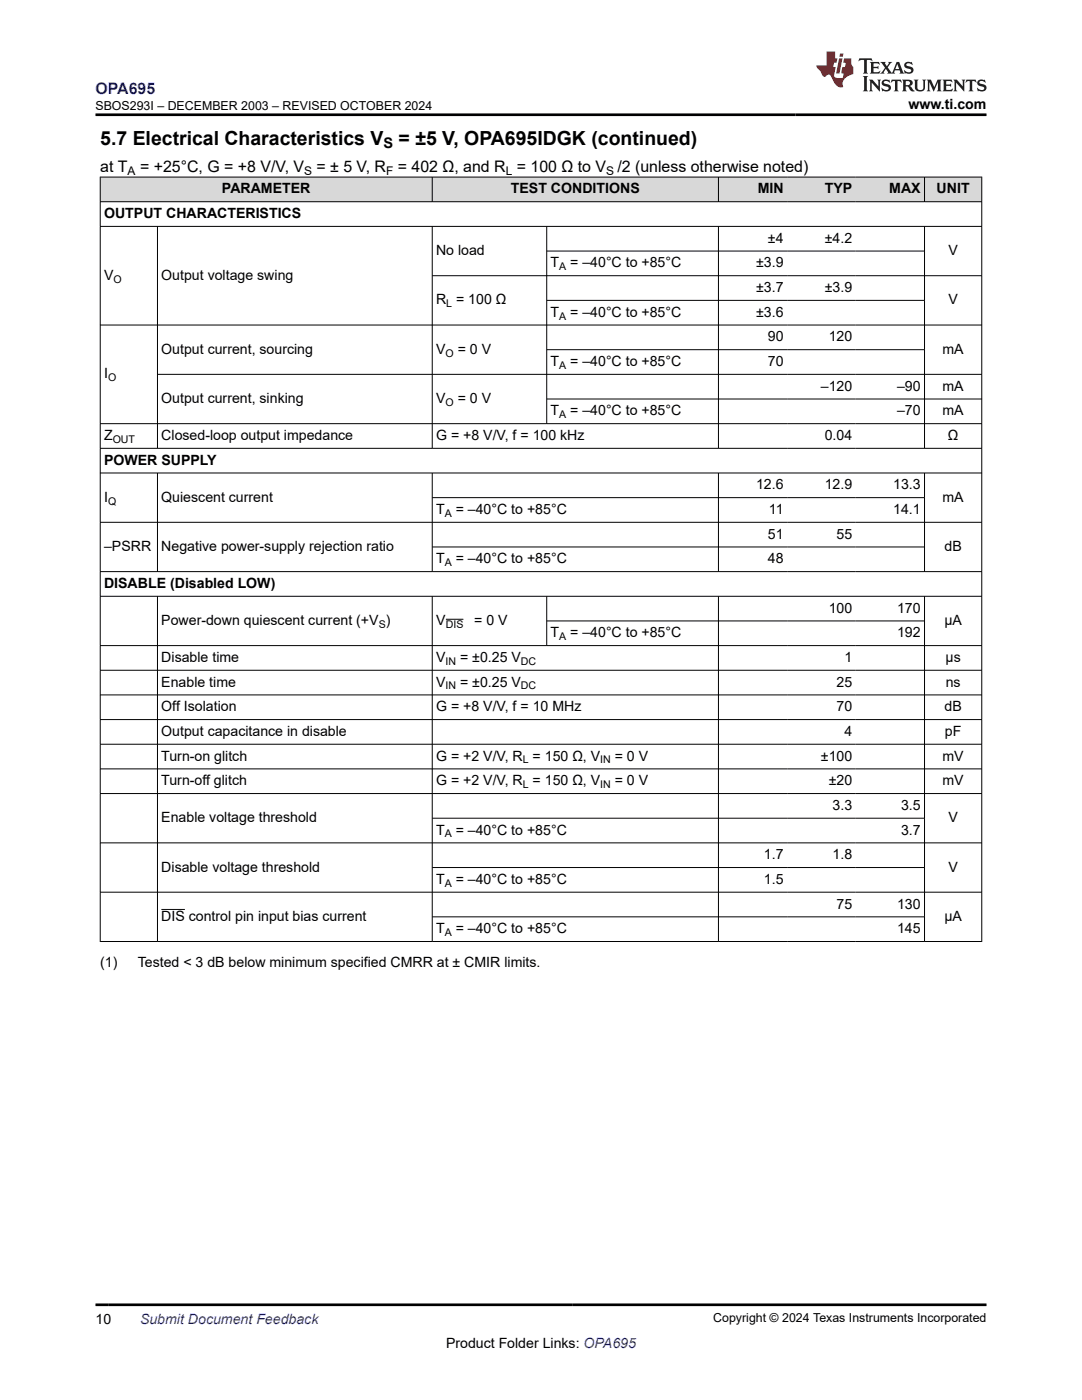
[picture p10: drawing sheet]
<svg xmlns="http://www.w3.org/2000/svg" width="216mm" height="279mm" viewBox="0 0 216 279" stroke-linecap="round" stroke-linejoin="round" font-family="sans-serif">
<defs><g id="words">
<g font-size="3.9">
<text x="20" y="28.8">5.7 Electrical Characteristics V</text>
<text x="79.5" y="28.8">= ±5 V, OPA695IDGK (continued)</text>
</g>
<text font-size="3.2" fill="#00f" x="19" y="18.7">OPA695</text>
<g font-size="3.2">
<text x="20" y="34.3">at T</text>
<text x="27.9" y="34.3">= +25°C, G = +8 V/V, V</text>
<text x="63.2" y="34.3">= ± 5 V, R</text>
<text x="79.4" y="34.3">= 402 Ω, and R = 100 Ω to V</text>
<text x="123.2" y="34.3">/2 (unless otherwise noted)</text>
</g>
<text font-size="2.9" x="76.5" y="29.6">S</text>
<g font-size="2.8">
<text x="181.3" y="21.8">www.ti.com</text>
<text x="44.3" y="38.6">PARAMETER</text>
<text x="101.9" y="38.6">TEST CONDITIONS</text>
<text x="151.2" y="38.6">MIN</text>
<text x="164.6" y="38.6">TYP</text>
<text x="177.4" y="38.6">MAX</text>
<text x="186.9" y="38.6">UNIT</text>
<text x="20.8" y="43.5">OUTPUT CHARACTERISTICS</text>
<text x="87" y="50.9">No load</text>
<text x="109.9" y="53.4">T</text>
<text x="113.8" y="53.4">= –40°C to +85°C</text>
<text x="150.9" y="53.4">±3.9</text>
<text x="153.2" y="48.5">±4</text>
<text x="164.6" y="48.5">±4.2</text>
<text x="189.2" y="50.9">V</text>
<text x="20.8" y="55.8">V</text>
<text x="32.2" y="55.8">Output voltage swing</text>
<text x="150.9" y="58.3">±3.7</text>
<text x="164.6" y="58.3">±3.9</text>
<text x="87" y="60.8">R = 100 Ω</text>
<text x="109.9" y="63.2">T</text>
<text x="113.8" y="63.2">= –40°C to +85°C</text>
<text x="150.9" y="63.2">±3.6</text>
<text x="189.2" y="60.8">V</text>
<text x="32.2" y="70.6">Output current, sourcing</text>
<text x="87" y="70.6">V</text>
<text x="91.3" y="70.6">= 0 V</text>
<text x="153.2" y="68.1">90</text>
<text x="165.4" y="68.1">120</text>
<text x="188.1" y="70.6">mA</text>
<text x="20.8" y="75.5">I</text>
<text x="109.9" y="73.1">T</text>
<text x="113.8" y="73.1">= –40°C to +85°C</text>
<text x="153.2" y="73.1">70</text>
<text x="163.8" y="78">–120</text>
<text x="179" y="78">–90</text>
<text x="188.1" y="78">mA</text>
<text x="32.2" y="80.4">Output current, sinking</text>
<text x="87" y="80.4">V</text>
<text x="91.3" y="80.4">= 0 V</text>
<text x="109.9" y="82.9">T</text>
<text x="113.8" y="82.9">= –40°C to +85°C</text>
<text x="179" y="82.9">–70</text>
<text x="188.1" y="82.9">mA</text>
<text x="20.8" y="87.8">Z</text>
<text x="32.2" y="87.8">Closed-loop output impedance</text>
<text x="87" y="87.8">G = +8 V/V, f = 100 kHz</text>
<text x="164.6" y="87.8">0.04</text>
<text x="189.1" y="87.8">Ω</text>
<text x="20.8" y="92.7">POWER SUPPLY</text>
<text x="20.8" y="100.1">I</text>
<text x="32.2" y="100.1">Quiescent current</text>
<text x="150.9" y="97.7">12.6</text>
<text x="164.6" y="97.7">12.9</text>
<text x="178.2" y="97.7">13.3</text>
<text x="188.1" y="100.1">mA</text>
<text x="87" y="102.6">T</text>
<text x="90.9" y="102.6">= –40°C to +85°C</text>
<text x="153.2" y="107.5">51</text>
<text x="153.4" y="102.6">11</text>
<text x="166.9" y="107.5">55</text>
<text x="178.2" y="102.6">14.1</text>
<text x="20.8" y="110">–PSRR</text>
<text x="32.2" y="110">Negative power-supply rejection ratio</text>
<text x="87" y="112.4">T</text>
<text x="90.9" y="112.4">= –40°C to +85°C</text>
<text x="153.2" y="112.4">48</text>
<text x="188.5" y="110">dB</text>
<text x="20.8" y="117.4">DISABLE (Disabled LOW)</text>
<text x="32.2" y="124.7">Power-down quiescent current (+V )</text>
<text x="87" y="124.7">V</text>
<text x="94.6" y="124.7">= 0 V</text>
<text x="165.4" y="122.3">100</text>
<text x="179" y="122.3">170</text>
<text x="188.4" y="124.7">μA</text>
<text x="109.9" y="127.2">T</text>
<text x="113.8" y="127.2">= –40°C to +85°C</text>
<text x="179" y="127.2">192</text>
<text x="32.2" y="132.1">Disable time</text>
<text x="32.2" y="137">Enable time</text>
<text x="87" y="132.1">V</text>
<text x="87" y="137">V</text>
<text x="91.8" y="132.1">= ±0.25 V</text>
<text x="91.8" y="137">= ±0.25 V</text>
<text x="166.9" y="137">25</text>
<text x="168.5" y="132.1">1</text>
<text x="188.7" y="132.1">μs</text>
<text x="188.7" y="137">ns</text>
<text x="32.2" y="142">Off Isolation</text>
<text x="87" y="142">G = +8 V/V, f = 10 MHz</text>
<text x="166.9" y="142">70</text>
<text x="188.5" y="142">dB</text>
<text x="32.2" y="146.9">Output capacitance in disable</text>
<text x="168.5" y="146.9">4</text>
<text x="188.5" y="146.9">pF</text>
<text x="32.2" y="151.8">Turn-on glitch</text>
<text x="87" y="151.8">G = +2 V/V, R = 150 Ω, V</text>
<text x="122.7" y="151.8">= 0 V</text>
<text x="163.8" y="151.8">±100</text>
<text x="188.1" y="151.8">mV</text>
<text x="32.2" y="156.7">Turn-off glitch</text>
<text x="87" y="156.7">G = +2 V/V, R = 150 Ω, V</text>
<text x="122.7" y="156.7">= 0 V</text>
<text x="165.4" y="156.7">±20</text>
<text x="166.1" y="161.6">3.3</text>
<text x="179.8" y="161.6">3.5</text>
<text x="188.1" y="156.7">mV</text>
<text x="32.2" y="164.1">Enable voltage threshold</text>
<text x="87" y="166.6">T</text>
<text x="90.9" y="166.6">= –40°C to +85°C</text>
<text x="179.8" y="166.6">3.7</text>
<text x="189.2" y="164.1">V</text>
<text x="32.2" y="173.9">Disable voltage threshold</text>
<text x="152.4" y="171.5">1.7</text>
<text x="166.1" y="171.5">1.8</text>
<text x="189.2" y="173.9">V</text>
<text x="87" y="176.4">T</text>
<text x="90.9" y="176.4">= –40°C to +85°C</text>
<text x="152.4" y="176.4">1.5</text>
<text x="32.2" y="183.8">DIS control pin input bias current</text>
<text x="166.9" y="181.3">75</text>
<text x="179" y="181.3">130</text>
<text x="188.4" y="183.8">μA</text>
<text x="87" y="186.3">T</text>
<text x="90.9" y="186.3">= –40°C to +85°C</text>
<text x="179" y="186.3">145</text>
<text x="20" y="193.1">(1)</text>
<text x="27.5" y="193.1">Tested &lt; 3 dB below minimum specified CMRR at ± CMIR limits.</text>
<text x="19" y="264.2">10</text>
<text x="89" y="269">Product Folder Links: OPA695</text>
</g>
<text font-size="2.8" fill="#00f" x="27.9" y="264.2">Submit Document Feedback</text>
<g font-size="2.5">
<text x="19" y="21.9">SBOS293I – DECEMBER 2003 – REVISED OCTOBER 2024</text>
<text x="142.3" y="263.9">Copyright © 2024 Texas Instruments Incorporated</text>
</g>
<g font-size="2.4">
<text x="25.5" y="34.9">A</text>
<text x="60.7" y="34.9">S</text>
<text x="77" y="34.9">F</text>
<text x="100.9" y="34.9">L</text>
<text x="120.9" y="34.9">S</text>
</g>
<g font-size="2.1">
<text x="111.6" y="53.9">A</text>
<text x="22.6" y="56.4">O</text>
<text x="89.1" y="61.3">L</text>
<text x="111.6" y="63.8">A</text>
<text x="88.9" y="71.2">O</text>
<text x="21.6" y="76.1">O</text>
<text x="111.6" y="73.6">A</text>
<text x="88.9" y="81">O</text>
<text x="111.6" y="83.5">A</text>
<text x="22.5" y="88.4">OUT</text>
<text x="21.6" y="100.7">Q</text>
<text x="88.7" y="103.2">A</text>
<text x="88.7" y="113">A</text>
<text x="75.6" y="125.3">S</text>
<text x="89" y="125.3">DIS</text>
<text x="111.6" y="127.8">A</text>
<text x="88.9" y="132.7">IN</text>
<text x="88.9" y="137.6">IN</text>
<text x="103.9" y="132.7">DC</text>
<text x="103.9" y="137.6">DC</text>
<text x="104.3" y="152.4">L</text>
<text x="119.8" y="152.4">IN</text>
<text x="104.3" y="157.3">L</text>
<text x="119.8" y="157.3">IN</text>
<text x="88.7" y="167.1">A</text>
<text x="88.7" y="177">A</text>
<text x="88.7" y="186.8">A</text>
</g>
</g></defs>
<g fill="#d8d8d8">
<path d="M20 35.3h175.9v5h-175.9z" fill-rule="evenodd"/>
<path d="M20.1 35.4h66.1v4.8h-66.1z" fill-rule="evenodd"/>
<path d="M86.3 35.4h57v4.8h-57z" fill-rule="evenodd"/>
<path d="M143.4 35.4h13.7v4.8h-13.7z" fill-rule="evenodd"/>
<path d="M157.1 35.4h13.7v4.8h-13.7z" fill-rule="evenodd"/>
<path d="M170.8 35.4h13.6v4.8h-13.6z" fill-rule="evenodd"/>
<path d="M184.5 35.4h11.3v4.8h-11.3z" fill-rule="evenodd"/>
</g>
<g fill="none" stroke="#000" stroke-width=".2">
<path d="M19.9 35.3h176.1M20 35.3v152.7M86.2 35.3v5M143.4 35.3v5M184.5 35.3v5M195.9 35.3v152.7M19.9 40.3h176.1M19.9 45.2h176.1M31.4 45.2v44.3M86.2 45.2v44.3M86.2 55h109.8M109.1 45.2v39.4"/>
<path d="M109.1 50.1h75.4M109.1 59.9h75.4M143.4 45.2v44.3M184.5 45.2v44.3M31.4 74.7h164.6M109.1 69.8h75.4M109.1 79.6h86.9M196 64.9h-176.1M19.9 89.5h176.1M19.9 94.4h176.1M31.4 94.4v19.7M86.2 94.4v19.7"/>
<path d="M86.2 99.3h98.3M143.4 94.4v19.7M184.5 94.4v19.7M196 84.6h-176.1M19.9 104.2h176.1M19.9 114.1h176.1M19.9 119h176.1M31.4 119v69M86.2 119v69M86.2 109.2h98.3M109.1 119v9.9M143.4 119v69"/>
<path d="M184.5 119v69M19.9 128.8h176.1M19.9 133.8h176.1M19.9 138.7h176.1M89 123.6h3.5M109.1 123.9h75.4M19.9 143.6h176.1M19.9 148.5h176.1M19.9 153.4h176.1M19.9 158.4h176.1M19.9 168.2h176.1M19.9 178.1h176.1"/>
<path d="M86.2 163.3h98.3M86.2 173.1h98.3M19.9 187.9h176.1M32.2 181.5h4.7M86.2 183h98.3"/>
</g>
<path d="M171.5 11.6l-.2 .6 .5-.2h.6v.1v2.2l-.2 .4h1l-.2-.4v-2.2v-.1h.5l.6 .2-.2-.6zM173.6 12.4l.2 .3v1.6l-.2 .4h1.9l.1-.6a1.08 1.08 0 0 1-1.3 .2v-.7h.6l.4 .2v-.7l-.4 .2h-.6v-.5l.2-.2a1 1 0 0 1 1 .3l-.1-.5zM175.7 12.4l.9 1.1-1 1.2h.9l-.2-.2 .5-.8 .4 .8-.2 .2h1.6l-.2-.2 .2-.5h.9l.1 .5-.1 .2h.9l-.2-.4-.8-1.9h-.5l-.9 2.1-.9-1.1 .9-1h-.8l.2 .2-.4 .6-.4-.6 .2-.2zM179 12.8l.4 1h-.7zM180.7 12.5a.65 .65 0 0 0-.2 .7 .65 .65 0 0 0 .6 .5l.6 .1 .1 .3a.79 .79 0 0 1-.7 .4 .79 .79 0 0 1-.7-.5l.1 .7 .2-.1a.93 .93 0 0 0 1.1 0 .93 .93 0 0 0 .4-.9 1.46 1.46 0 0 0-1.2-.6l-.1-.3a1.09 1.09 0 0 1 1.2 .2l-.2-.6-.1 .1-.5-.2zM172.2 15.2l.2 .4v2.2l-.2 .4h1l-.2-.4v-2.2l.2-.4zM173.4 15.9l.2 .4v1.5l-.2 .4h.8l-.3-.4 .1-1.3 1.6 1.8v-2l.2-.4h-.7l.1 .2 .1 1.1-1.2-1.3zM176.2 16a.65 .65 0 0 0-.2 .8 .65 .65 0 0 0 .6 .4l.6 .2 .1 .2a.79 .79 0 0 1-.7 .4 .79 .79 0 0 1-.7-.5l.1 .7 .2-.1a.93 .93 0 0 0 1.1 .1 .93 .93 0 0 0 .4-1 1.46 1.46 0 0 0-1.2-.5l-.1-.4a1.09 1.09 0 0 1 1.2 .2l-.1-.6-.2 .1-.5-.1zM177.9 15.9l-.1 .6a.63 .63 0 0 1 .8-.3v1.6l-.3 .4h1l-.2-.4v-1.6a.66 .66 0 0 1 .8 .3l-.1-.6zM180 15.9l.2 .4v1.5l-.2 .4h1l-.2-.2-.1-.7h.5l.1 .2a.79 .79 0 0 0 1.2 .6l-1-.9a.61 .61 0 0 0 .6-.6 .61 .61 0 0 0-.5-.7zM180.8 16.2h.1a.47 .47 0 0 1 .5 .1 .47 .47 0 0 1 .1 .5l-.1 .1-.7 .1zM182.3 15.9l.2 .2a2.27 2.27 0 0 0 .4 2 1.04 1.04 0 0 0 1.7-.7v-1.3l.2-.2h-.8l.2 .4v1.1a.6 .6 0 0 1-.6 .6 .6 .6 0 0 1-.6-.6v-1.1l.3-.4zM184.9 15.9l.2 .4v1.5l-.2 .4h.8l-.3-.4v-1.4l.9 1.9 .9-1.9v1.4l-.3 .4h1l-.2-.4v-1.5l.2-.4h-.8l-.7 1.5-.6-1.5zM188.1 15.9l.2 .4v1.5l-.2 .4h1.9l.1-.6a1.09 1.09 0 0 1-1.3 .2v-.7h.6l.4 .2v-.6l-.4 .2h-.6v-.6l.2-.1a1.01 1.01 0 0 1 1 .3l-.1-.6zM190.2 15.9l.3 .4v1.5l-.3 .4h.8l-.2-.4v-1.3l1.6 1.8v-2l.2-.4h-.7l.2 .2v1.1l-1.2-1.3zM192.8 15.9l-.1 .6a.63 .63 0 0 1 .8-.3v1.6l-.3 .4h1l-.2-.4v-1.6a.66 .66 0 0 1 .8 .3l-.1-.6zM195.2 16a.65 .65 0 0 0-.2 .8 .65 .65 0 0 0 .6 .4l.6 .2 .2 .2a.79 .79 0 0 1-.7 .4 .79 .79 0 0 1-.7-.5l.1 .7 .2-.1a.93 .93 0 0 0 1 .1 .93 .93 0 0 0 .5-1 1.46 1.46 0 0 0-1.3-.5v-.4a1.09 1.09 0 0 1 1.2 .2l-.2-.6-.2 .1-.5-.1z" fill="#231f20"/>
<path d="M164.9 10.3v2.7h-2l.1 .4 .8 1a.95 .95 0 0 0 1 .9 .59 .59 0 0 1 .5-.4 .59 .59 0 0 1 .5 .3l.4 .8a1.59 1.59 0 0 0 2.1 1.4 1.61 1.61 0 0 1 1-2.3l1-.3-.1-1.5a1.59 1.59 0 0 1-.3-1.7h-1.5l-.2 .9h.6l-.2 .9h-.5l-.2 .9v.3l.4 .1-.1 .9h-.7a.73 .73 0 0 1-1-.7l.3-1.5h-.5l.1-.9h.5l.2-.9h-.5v-1.3zM167.4 11.6l-.6 3.1h.7l.6-3.1zM167.6 10.7l-.1 .6h.7l.1-.6z" fill="#ed1c24"/>
<path d="M19 22.9h177.8M19 260.4h177.8" fill="none" stroke="#000" stroke-width=".53"/>
<use href="#words"/>
</svg>
